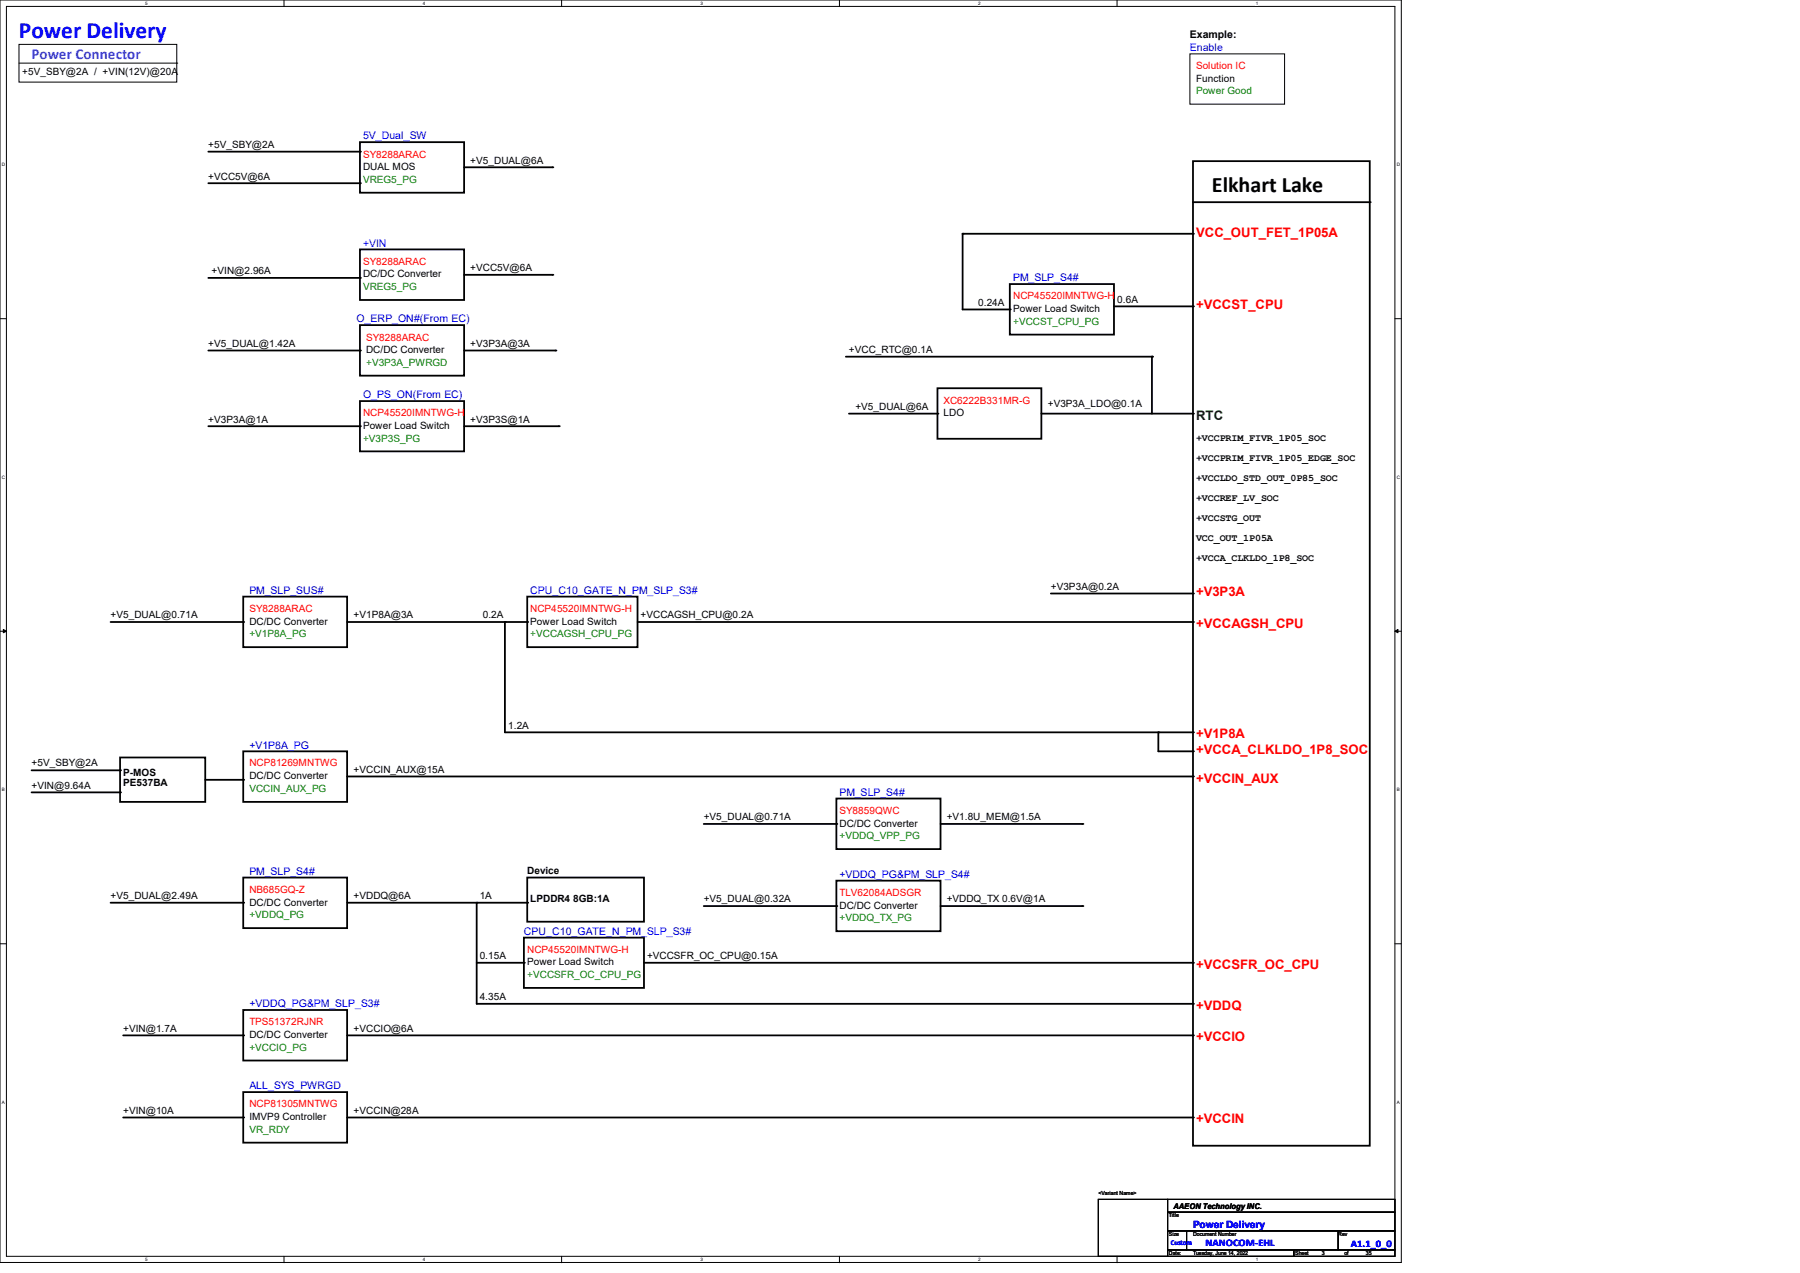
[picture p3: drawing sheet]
<svg xmlns="http://www.w3.org/2000/svg" width="297mm" height="210mm" viewBox="0 0 297 210" stroke-linecap="round" stroke-linejoin="round" font-family="sans-serif">
<defs><g id="words">
<text font-size="3.9" fill="#00f" x="3.1" y="6.3">Power Delivery</text>
<text font-size="3.6" x="200" y="31.6">Elkhart Lake</text>
<text font-size="2.5" fill="#8000ff" x="5.2" y="9.7">Power Connector</text>
<g font-size="2.2" fill="#f00">
<text x="197.4" y="39">VCC_OUT_FET_1P05A</text>
<text x="197.4" y="51">+VCCST_CPU</text>
<text x="197.4" y="98.4">+V3P3A</text>
<text x="197.4" y="103.6">+VCCAGSH_CPU</text>
<text x="197.4" y="121.8">+V1P8A</text>
<text x="197.4" y="124.4">+VCCA_CLKLDO_1P8_SOC</text>
<text x="197.4" y="129.1">+VCCIN_AUX</text>
<text x="197.4" y="159.8">+VCCSFR_OC_CPU</text>
<text x="197.4" y="166.6">+VDDQ</text>
<text x="197.4" y="171.8">+VCCIO</text>
<text x="197.4" y="185.3">+VCCIN</text>
</g>
<text font-size="2.2" fill="#004000" x="197.4" y="69.2">RTC</text>
<g font-size="1.7">
<text x="196.3" y="6.3">Example:</text>
<text x="3.7" y="12.4">+5V_SBY@2A / +VIN(12V)@20A</text>
<text x="197.4" y="13.5">Function</text>
<text x="34.4" y="24.4">+5V_SBY@2A</text>
<text x="34.4" y="29.6">+VCC5V@6A</text>
<text x="59.9" y="28.1">DUAL MOS</text>
<text x="77.6" y="27">+V5_DUAL@6A</text>
<text x="34.9" y="45.3">+VIN@2.96A</text>
<text x="59.9" y="45.8">DC/DC Converter</text>
<text x="77.6" y="44.7">+VCC5V@6A</text>
<text x="161.4" y="50.5">0.24A</text>
<text x="167.2" y="51.5">Power Load Switch</text>
<text x="184.4" y="49.9">0.6A</text>
<text x="34.4" y="57.2">+V5_DUAL@1.42A</text>
<text x="60.4" y="58.3">DC/DC Converter</text>
<text x="77.6" y="57.2">+V3P3A@3A</text>
<text x="140.1" y="58.3">+VCC_RTC@0.1A</text>
<text x="34.4" y="69.7">+V3P3A@1A</text>
<text x="59.9" y="70.7">Power Load Switch</text>
<text x="77.6" y="69.7">+V3P3S@1A</text>
<text x="141.1" y="67.6">+V5_DUAL@6A</text>
<text x="155.7" y="68.7">LDO</text>
<text x="172.9" y="67.1">+V3P3A_LDO@0.1A</text>
<text x="197.4" y="72.8">+VCCPRIM_FIVR_1P05_SOC</text>
<text x="197.4" y="76.1">+VCCPRIM_FIVR_1P05_EDGE_SOC</text>
<text x="197.4" y="79.4">+VCCLDO_STD_OUT_0P85_SOC</text>
<text x="197.4" y="82.7">+VCCREF_LV_SOC</text>
<text x="197.4" y="86">+VCCSTG_OUT</text>
<text x="197.4" y="89.3">VCC_OUT_1P05A</text>
<text x="197.4" y="92.6">+VCCA_CLKLDO_1P8_SOC</text>
<text x="18.2" y="102">+V5_DUAL@0.71A</text>
<text x="58.3" y="102">+V1P8A@3A</text>
<text x="79.7" y="102">0.2A</text>
<text x="105.7" y="102">+VCCAGSH_CPU@0.2A</text>
<text x="173.4" y="97.3">+V3P3A@0.2A</text>
<text x="41.1" y="103">DC/DC Converter</text>
<text x="87.5" y="103">Power Load Switch</text>
<text x="83.9" y="120.2">1.2A</text>
<text x="5.2" y="130.1">+VIN@9.64A</text>
<text x="5.2" y="126.4">+5V_SBY@2A</text>
<text x="20.3" y="128.1">P-MOS</text>
<text x="20.3" y="129.8">PE537BA</text>
<text x="41.1" y="128.6">DC/DC Converter</text>
<text x="58.3" y="127.5">+VCCIN_AUX@15A</text>
<text x="116.1" y="135.3">+V5_DUAL@0.71A</text>
<text x="138.5" y="136.4">DC/DC Converter</text>
<text x="156.2" y="135.3">+V1.8U_MEM@1.5A</text>
<text x="18.2" y="148.3">+V5_DUAL@2.49A</text>
<text x="41.1" y="149.4">DC/DC Converter</text>
<text x="58.3" y="148.3">+VDDQ@6A</text>
<text x="79.2" y="148.3">1A</text>
<text x="87" y="144.2">Device</text>
<text x="87.5" y="148.9">LPDDR4 8GB:1A</text>
<text x="116.1" y="148.8">+V5_DUAL@0.32A</text>
<text x="138.5" y="149.9">DC/DC Converter</text>
<text x="156.2" y="148.8">+VDDQ_TX 0.6V@1A</text>
<text x="79.2" y="158.2">0.15A</text>
<text x="87" y="159.3">Power Load Switch</text>
<text x="106.8" y="158.2">+VCCSFR_OC_CPU@0.15A</text>
<text x="79.2" y="165">4.35A</text>
<text x="20.3" y="170.2">+VIN@1.7A</text>
<text x="41.1" y="171.2">DC/DC Converter</text>
<text x="58.3" y="170.2">+VCCIO@6A</text>
<text x="20.3" y="183.7">+VIN@10A</text>
<text x="41.1" y="184.8">IMVP9 Controller</text>
<text x="58.3" y="183.7">+VCCIN@28A</text>
</g>
<g font-size="1.7" fill="#00f">
<text x="196.3" y="8.4">Enable</text>
<text x="59.9" y="23">5V_Dual_SW</text>
<text x="59.9" y="40.7">+VIN</text>
<text x="167.2" y="46.4">PM_SLP_S4#</text>
<text x="58.8" y="53.2">O_ERP_ON#(From EC)</text>
<text x="59.9" y="65.7">O_PS_ON(From EC)</text>
<text x="41.1" y="98">PM_SLP_SUS#</text>
<text x="87.5" y="98">CPU_C10_GATE_N_PM_SLP_S3#</text>
<text x="41.1" y="123.5">+V1P8A_PG</text>
<text x="138.5" y="131.3">PM_SLP_S4#</text>
<text x="41.1" y="144.3">PM_SLP_S4#</text>
<text x="138.5" y="144.8">+VDDQ_PG&amp;PM_SLP_S4#</text>
<text x="86.4" y="154.2">CPU_C10_GATE_N_PM_SLP_S3#</text>
<text x="41.1" y="166.2">+VDDQ_PG&amp;PM_SLP_S3#</text>
<text x="41.1" y="179.7">ALL_SYS_PWRGD</text>
<text x="196.9" y="202.5">Power Delivery</text>
<text x="198.9" y="205.6">NANOCOM-EHL</text>
<text x="222.9" y="205.7">A1.1_0_0</text>
</g>
<g font-size="1.7" fill="#f00">
<text x="197.4" y="11.4">Solution IC</text>
<text x="59.9" y="26">SY8288ARAC</text>
<text x="59.9" y="43.7">SY8288ARAC</text>
<text x="167.2" y="49.4">NCP45520IMNTWG-H</text>
<text x="60.4" y="56.2">SY8288ARAC</text>
<text x="59.9" y="68.7">NCP45520IMNTWG-H</text>
<text x="155.7" y="66.6">XC6222B331MR-G</text>
<text x="41.1" y="101">SY8288ARAC</text>
<text x="87.5" y="101">NCP45520IMNTWG-H</text>
<text x="41.1" y="126.4">NCP81269MNTWG</text>
<text x="138.5" y="134.3">SY8859QWC</text>
<text x="41.1" y="147.3">NB685GQ-Z</text>
<text x="138.5" y="147.8">TLV62084ADSGR</text>
<text x="87" y="157.2">NCP45520IMNTWG-H</text>
<text x="41.1" y="169.2">TPS51372RJNR</text>
<text x="41.1" y="182.7">NCP81305MNTWG</text>
</g>
<g font-size="1.7" fill="#008000">
<text x="197.4" y="15.6">Power Good</text>
<text x="59.9" y="30.1">VREG5_PG</text>
<text x="59.9" y="47.8">VREG5_PG</text>
<text x="167.2" y="53.6">+VCCST_CPU_PG</text>
<text x="60.4" y="60.3">+V3P3A_PWRGD</text>
<text x="59.9" y="72.9">+V3P3S_PG</text>
<text x="41.1" y="105.1">+V1P8A_PG</text>
<text x="87.5" y="105.1">+VCCAGSH_CPU_PG</text>
<text x="41.1" y="130.6">VCCIN_AUX_PG</text>
<text x="138.5" y="138.4">+VDDQ_VPP_PG</text>
<text x="41.1" y="151.5">+VDDQ_PG</text>
<text x="138.5" y="152">+VDDQ_TX_PG</text>
<text x="87" y="161.4">+VCCSFR_OC_CPU_PG</text>
<text x="41.1" y="173.3">+VCCIO_PG</text>
<text x="41.1" y="186.9">VR_RDY</text>
</g>
<text font-size="1.3" x="193.6" y="199.4">AAEON Technology INC.</text>
<text font-size="1.2" fill="#00f" x="193.2" y="205.3">Custom</text>
<g font-size=".9">
<text x="181.2" y="197.2">&lt;Variant Name&gt;</text>
<text x="192.9" y="200.8">Title</text>
<text x="192.9" y="203.9">Size</text>
<text x="196.9" y="203.9">Document Number</text>
<text x="220.8" y="203.9">Rev</text>
<text x="192.9" y="207">Date:</text>
<text x="196.9" y="207">Tuesday, June 14, 2022</text>
<text x="213.7" y="207">Sheet</text>
<text x="218.1" y="207">3</text>
<text x="221.8" y="207">of</text>
<text x="225.4" y="207">35</text>
</g>
<g font-size=".8">
<text x="24" y=".8">5</text>
<text x="69.8" y=".8">4</text>
<text x="115.6" y=".8">3</text>
<text x="161.4" y=".8">2</text>
<text x="207.2" y=".8">1</text>
<text x=".3" y="27.4">D</text>
<text x="230.5" y="27.4">D</text>
<text x=".3" y="79">C</text>
<text x="230.5" y="79">C</text>
<text x=".3" y="130.5">B</text>
<text x="230.5" y="130.5">B</text>
<text x=".3" y="182.1">A</text>
<text x="230.5" y="182.1">A</text>
<text x="24" y="208">5</text>
<text x="69.8" y="208">4</text>
<text x="115.6" y="208">3</text>
<text x="161.4" y="208">2</text>
<text x="207.2" y="208">1</text>
</g>
</g></defs>
<path d="M0 0h231.2v208.3h-231.2zM1.1 1.1h229.1v206.2h-229.1z" fill="none" stroke="#000" stroke-width=".17"/>
<g fill="#fff">
<path d="M24 .1h.3v.8h-.3z"/>
<path d="M24 207.4h.3v.8h-.3z"/>
</g>
<path d="M46.9 0v1.1M46.9 207.3v1" fill="none" stroke="#000" stroke-width=".17"/>
<g fill="#fff">
<path d="M69.8 .1h.3v.8h-.3z"/>
<path d="M69.8 207.4h.3v.8h-.3z"/>
</g>
<path d="M92.7 0v1.1M92.7 207.3v1" fill="none" stroke="#000" stroke-width=".17"/>
<g fill="#fff">
<path d="M115.6 .1h.4v.8h-.4z"/>
<path d="M115.6 207.4h.4v.8h-.4z"/>
</g>
<path d="M138.5 0v1.1M138.5 207.3v1" fill="none" stroke="#000" stroke-width=".17"/>
<g fill="#fff">
<path d="M161.4 .1h.4v.8h-.4z"/>
<path d="M161.4 207.4h.4v.8h-.4z"/>
</g>
<path d="M184.3 0v1.1M184.3 207.3v1" fill="none" stroke="#000" stroke-width=".17"/>
<g fill="#fff">
<path d="M207.2 .1h.4v.8h-.4z"/>
<path d="M207.2 207.4h.4v.8h-.4z"/>
<path d="M.3 26.8h.5v.8h-.5z"/>
<path d="M230.5 26.8h.5v.8h-.5z"/>
<path d="M.3 78.3h.5v.8h-.5z"/>
<path d="M230.5 78.3h.5v.8h-.5z"/>
</g>
<path d="M0 52.6h1.1M230.2 52.6h1" fill="none" stroke="#000" stroke-width=".17"/>
<g fill="#fff">
<path d="M.3 129.9h.5v.8h-.5z"/>
<path d="M230.5 129.9h.4v.8h-.4z"/>
</g>
<path d="M0 104.1h1.1M230.2 104.1h1" fill="none" stroke="#000" stroke-width=".17"/>
<path d="M.6 103.8l.5 .3-.5 .3zM230.2 104.1l.5-.3v.6z" fill="#000" stroke="#000" stroke-width=".17"/>
<g fill="#fff">
<path d="M.3 181.4h.5v.8h-.5z"/>
<path d="M230.5 181.4h.4v.8h-.4z"/>
</g>
<g fill="none" stroke="#000" stroke-width=".17">
<path d="M3.1 7.3h26.1v6.2h-26.1zM3.1 10.4h26.1M29.2 10.4h.1M196.3 8.9h15.7v8.3h-15.7zM0 155.7h1.1M230.2 155.7h1M181.2 197.9h11.5v9.4h-11.5zM192.7 197.9h37.5v2.1h-37.5zM192.7 200h37.5v3.1h-37.5zM192.7 203.1h3.1v3.1h-3.1zM192.7 206.2h20.8v1.1h-20.8zM195.8 203.1h25v3.1h-25z"/>
<path d="M213.5 206.2h16.7v1.1h-16.7zM220.8 203.1h9.4v3.1h-9.4z"/>
</g>
<g fill="none" stroke="#000" stroke-width=".3">
<path d="M34.4 25h25M34.4 30.2h25M59.4 23.5h17.2v8.3h-17.2zM59.4 25h.1M59.4 30.2h.1M76.6 27.6h14.5M91.1 27.6h.1M158.8 38.6h.1M158.8 38.6h38M158.8 38.6v12.5h7.8M196.8 26.6h29.2v162.4h-29.2zM196.8 38.6h.1"/>
<path d="M196.8 33.4h29.2M226 33.4h.1M34.4 45.8h25M34.4 57.8h25M59.4 41.1h17.2v8.4h-17.2zM59.4 53.6h17.2v8.4h-17.2zM59.4 45.8h.1M59.4 57.8h.1M76.6 45.3h14.5M76.6 57.8h15.1M91.1 45.3h.1M91.7 57.8h.1"/>
<path d="M139.6 58.8h50.5M166.6 46.9h17.2v8.3h-17.2zM166.6 51.1h.1M183.8 50.5h13M190.1 58.8h.1M190.1 58.8v9.4M196.8 50.5h.1M34.4 70.3h25M59.4 66.2h17.2v8.3h-17.2zM59.4 70.3h.1M76.6 70.3h15.6M92.2 70.3h.1"/>
<path d="M140.1 68.2h14.6M154.7 64.1h17.1v8.3h-17.1zM154.7 68.2h.1M171.8 68.2h25M196.8 68.2h.1M40.1 98.4h17.2v8.4h-17.2zM87 98.4h18.2v8.4h-18.2zM173.4 97.9h23.4M196.8 97.9h.1M18.2 102.6h21.9M40.1 102.6h.1M57.3 102.6h29.7"/>
<path d="M83.3 102.6h.1M83.3 102.6v18.2h113.5M87 102.6h.1M105.2 102.6h91.6M196.8 102.6h.1M5.2 130.7h14.6M5.2 127.1h14.6M19.8 125h14.1v7.3h-14.1zM19.8 130.7h.1M19.8 127.1h.1M33.9 128.7h6.2M40.1 124h17.2v8.3h-17.2z"/>
<path d="M40.1 128.7h.1M57.3 128.1h139.5M116.1 135.9h21.9M138 131.7h17.2v8.4h-17.2zM138 135.9h.1M155.2 135.9h23.4M178.6 135.9h.1M191.1 120.8h.1M191.1 120.8v3.2h5.7M196.8 128.1h.1M196.8 120.8h.1M196.8 124h.1"/>
<path d="M18.2 148.9h21.9M40.1 144.8h17.2v8.3h-17.2zM40.1 148.9h.1M57.3 148.9h29.7M78.7 148.9h.1M78.7 148.9v16.7h118.1M78.7 158.8h7.7M86.4 154.7h19.9v8.3h-19.9zM86.4 158.8h.1M87 144.8h19.3v7.3h-19.3zM87 148.9h.1M106.3 158.8h90.5"/>
<path d="M116.1 149.5h21.9M138 145.3h17.2v8.3h-17.2zM138 149.5h.1M155.2 149.5h23.4M178.6 149.5h.1M196.8 158.8h.1M20.3 170.8h19.8M40.1 166.6h17.2v8.4h-17.2zM40.1 170.8h.1M57.3 170.8h139.5M196.8 170.8h.1M196.8 165.6h.1"/>
<path d="M20.3 184.4h19.8M40.1 180.2h17.2v8.3h-17.2zM40.1 184.4h.1M57.3 184.4h139.5M196.8 184.4h.1"/>
</g>
<use href="#words"/>
</svg>
